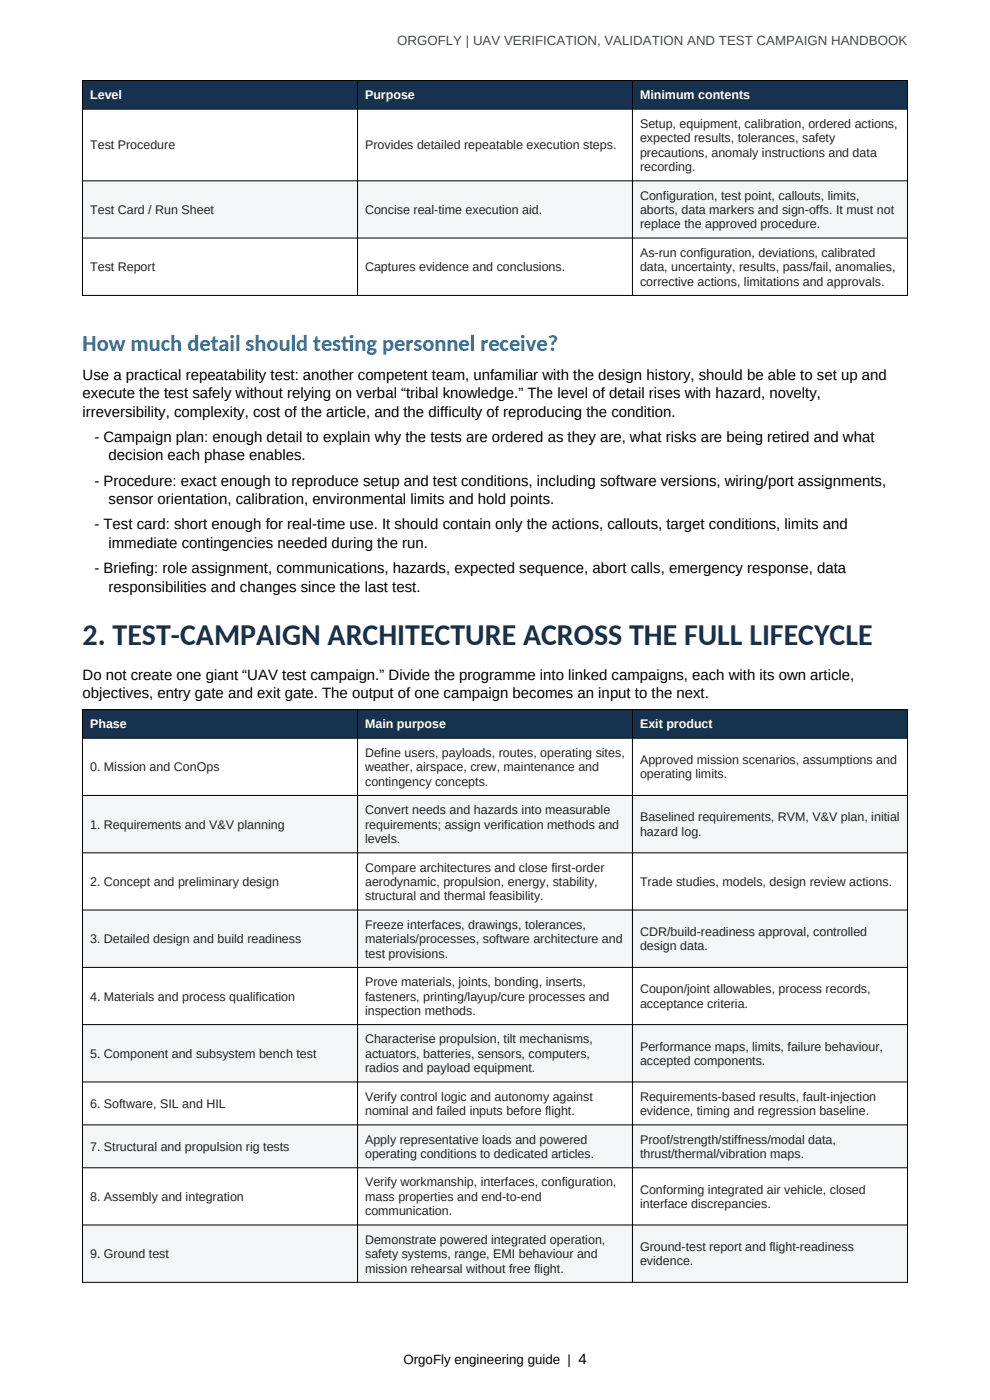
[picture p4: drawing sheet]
<svg xmlns="http://www.w3.org/2000/svg" width="210mm" height="297mm" viewBox="0 0 210 297" stroke-linecap="round" stroke-linejoin="round" font-family="sans-serif">
<defs><g id="words">
<text font-size="6.3" fill="#16324f" x="17.5" y="136.7">2. TEST-CAMPAIGN ARCHITECTURE ACROSS THE FULL LIFECYCLE</text>
<g font-size="4.8" fill="#1f6e9c">
<text x="17.5" y="74.4">How much detail should test</text>
<text x="72.4" y="74.4">ing personnel receive?</text>
</g>
<g font-size="3.2">
<text x="17.5" y="80.5">Use a practical repeatability test: another competent team, unfamiliar with the design history, should be able to set up and</text>
<text x="17.5" y="84.5">execute the test safely without relying on verbal “tribal knowledge.” The level of detail rises with hazard, novelty,</text>
<text x="17.5" y="88.4">irreversibility, complexity, cost of the article, and the difficulty of reproducing the condition.</text>
<text x="20" y="93.7">- Campaign plan: enough detail to explain why the tests are ordered as they are, what risks are being retired and what</text>
<text x="23" y="97.7">decision each phase enables.</text>
<text x="20" y="103">- Procedure: exact enough to reproduce setup and test conditions, including software versions, wiring/port assignments,</text>
<text x="23" y="106.9">sensor orientation, calibration, environmental limits and hold points.</text>
<text x="20" y="112.3">- Test card: short enough for real-time use. It should contain only the actions, callouts, target conditions, limits and</text>
<text x="23" y="116.2">immediate contingencies needed during the run.</text>
<text x="20" y="121.6">- Briefing: role assignment, communications, hazards, expected sequence, abort calls, emergency response, data</text>
<text x="23" y="125.5">responsibilities and changes since the last test.</text>
<text x="17.5" y="144.2">Do not create one giant “UAV test campaign.” Divide the programme into linked campaigns, each with its own article,</text>
<text x="17.5" y="148.1">objectives, entry gate and exit gate. The output of one campaign becomes an input to the next.</text>
</g>
<text font-size="2.8" fill="#3d4852" x="84.3" y="9.6">ORGOFLY | UAV VERIFICATION, VALIDATION AND TEST CAMPAIGN HANDBOOK</text>
<text font-size="2.8" x="85.6" y="289.3">OrgoFly engineering guide | 4</text>
<g font-size="2.6" fill="#fff">
<text x="19.1" y="21.1">Level</text>
<text x="77.5" y="21.1">Purpose</text>
<text x="135.8" y="21.1">Minimum contents</text>
<text x="19.1" y="154.5">Phase</text>
<text x="77.5" y="154.5">Main purpose</text>
<text x="135.8" y="154.5">Exit product</text>
</g>
<g font-size="2.6" fill="#222">
<text x="135.8" y="27.1">Setup, equipment, calibration, ordered actions,</text>
<text x="19.1" y="31.7">Test Procedure</text>
<text x="77.5" y="31.7">Provides detailed repeatable execution steps.</text>
<text x="135.8" y="30.2">expected results, tolerances, safety</text>
<text x="135.8" y="33.2">precautions, anomaly instructions and data</text>
<text x="135.8" y="36.3">recording.</text>
<text x="19.1" y="45.4">Test Card / Run Sheet</text>
<text x="77.5" y="45.4">Concise real-time execution aid.</text>
<text x="135.8" y="42.3">Configuration, test point, callouts, limits,</text>
<text x="135.8" y="45.4">aborts, data markers and sign-offs. It must not</text>
<text x="135.8" y="48.4">replace the approved procedure.</text>
<text x="19.1" y="57.5">Test Report</text>
<text x="77.5" y="57.5">Captures evidence and conclusions.</text>
<text x="135.8" y="54.5">As-run configuration, deviations, calibrated</text>
<text x="135.8" y="57.5">data, uncertainty, results, pass/fail, anomalies,</text>
<text x="135.8" y="60.6">corrective actions, limitations and approvals.</text>
<text x="77.5" y="160.6">Define users, payloads, routes, operating sites,</text>
<text x="19.1" y="163.6">0. Mission and ConOps</text>
<text x="77.5" y="163.6">weather, airspace, crew, maintenance and</text>
<text x="77.5" y="166.7">contingency concepts.</text>
<text x="135.8" y="162.1">Approved mission scenarios, assumptions and</text>
<text x="135.8" y="165.2">operating limits.</text>
<text x="77.5" y="172.7">Convert needs and hazards into measurable</text>
<text x="19.1" y="175.8">1. Requirements and V&amp;V planning</text>
<text x="77.5" y="175.8">requirements; assign verification methods and</text>
<text x="77.5" y="178.8">levels.</text>
<text x="135.8" y="174.3">Baselined requirements, RVM, V&amp;V plan, initial</text>
<text x="135.8" y="177.3">hazard log.</text>
<text x="77.5" y="184.9">Compare architectures and close first-order</text>
<text x="19.1" y="187.9">2. Concept and preliminary design</text>
<text x="77.5" y="187.9">aerodynamic, propulsion, energy, stability,</text>
<text x="77.5" y="191">structural and thermal feasibility.</text>
<text x="135.8" y="187.9">Trade studies, models, design review actions.</text>
<text x="77.5" y="197">Freeze interfaces, drawings, tolerances,</text>
<text x="19.1" y="200.1">3. Detailed design and build readiness</text>
<text x="77.5" y="200.1">materials/processes, software architecture and</text>
<text x="77.5" y="203.1">test provisions.</text>
<text x="135.8" y="198.6">CDR/build-readiness approval, controlled</text>
<text x="135.8" y="201.6">design data.</text>
<text x="77.5" y="209.2">Prove materials, joints, bonding, inserts,</text>
<text x="19.1" y="212.2">4. Materials and process qualification</text>
<text x="77.5" y="212.2">fasteners, printing/layup/cure processes and</text>
<text x="77.5" y="215.3">inspection methods.</text>
<text x="135.8" y="210.7">Coupon/joint allowables, process records,</text>
<text x="135.8" y="213.8">acceptance criteria.</text>
<text x="77.5" y="221.4">Characterise propulsion, tilt mechanisms,</text>
<text x="19.1" y="224.4">5. Component and subsystem bench test</text>
<text x="77.5" y="224.4">actuators, batteries, sensors, computers,</text>
<text x="77.5" y="227.5">radios and payload equipment.</text>
<text x="135.8" y="222.9">Performance maps, limits, failure behaviour,</text>
<text x="135.8" y="225.9">accepted components.</text>
<text x="77.5" y="233.5">Verify control logic and autonomy against</text>
<text x="135.8" y="233.5">Requirements-based results, fault-injection</text>
<text x="19.1" y="235">6. Software, SIL and HIL</text>
<text x="77.5" y="236.6">nominal and failed inputs before flight.</text>
<text x="135.8" y="236.6">evidence, timing and regression baseline.</text>
<text x="19.1" y="244.1">7. Structural and propulsion rig tests</text>
<text x="77.5" y="242.6">Apply representative loads and powered</text>
<text x="77.5" y="245.7">operating conditions to dedicated articles.</text>
<text x="135.8" y="242.6">Proof/strength/stiffness/modal data,</text>
<text x="135.8" y="245.7">thrust/thermal/vibration maps.</text>
<text x="77.5" y="251.7">Verify workmanship, interfaces, configuration,</text>
<text x="19.1" y="254.8">8. Assembly and integration</text>
<text x="77.5" y="254.8">mass properties and end-to-end</text>
<text x="77.5" y="257.8">communication.</text>
<text x="135.8" y="253.2">Conforming integrated air vehicle, closed</text>
<text x="135.8" y="256.3">interface discrepancies.</text>
<text x="77.5" y="263.9">Demonstrate powered integrated operation,</text>
<text x="19.1" y="266.9">9. Ground test</text>
<text x="77.5" y="266.9">safety systems, range, EMI behaviour and</text>
<text x="77.5" y="270">mission rehearsal without free flight.</text>
<text x="135.8" y="265.4">Ground-test report and flight-readiness</text>
<text x="135.8" y="268.4">evidence.</text>
</g>
</g></defs>
<g fill="#16324f">
<path d="M17.5 17h58.3v6.1h-58.3z" fill-rule="evenodd"/>
<path d="M75.8 17h58.3v6.1h-58.3z" fill-rule="evenodd"/>
<path d="M134.2 17h58.3v6.1h-58.3z" fill-rule="evenodd"/>
</g>
<g fill="#f3f5f6">
<path d="M17.5 38.3h58.3v12.1h-58.3z" fill-rule="evenodd"/>
<path d="M75.8 38.3h58.3v12.1h-58.3z" fill-rule="evenodd"/>
<path d="M134.2 38.3h58.3v12.1h-58.3z" fill-rule="evenodd"/>
</g>
<g fill="#16324f">
<path d="M17.5 150.5h58.3v6h-58.3z" fill-rule="evenodd"/>
<path d="M75.8 150.5h58.3v6h-58.3z" fill-rule="evenodd"/>
<path d="M134.2 150.5h58.3v6h-58.3z" fill-rule="evenodd"/>
</g>
<g fill="#f3f5f6">
<path d="M17.5 168.7h58.3v12.1h-58.3z" fill-rule="evenodd"/>
<path d="M75.8 168.7h58.3v12.1h-58.3z" fill-rule="evenodd"/>
<path d="M134.2 168.7h58.3v12.1h-58.3z" fill-rule="evenodd"/>
<path d="M17.5 193h58.3v12.1h-58.3z" fill-rule="evenodd"/>
<path d="M75.8 193h58.3v12.1h-58.3z" fill-rule="evenodd"/>
<path d="M134.2 193h58.3v12.1h-58.3z" fill-rule="evenodd"/>
<path d="M17.5 217.3h58.3v12.1h-58.3z" fill-rule="evenodd"/>
<path d="M75.8 217.3h58.3v12.1h-58.3z" fill-rule="evenodd"/>
<path d="M134.2 217.3h58.3v12.1h-58.3z" fill-rule="evenodd"/>
<path d="M17.5 238.5h58.3v9.1h-58.3z" fill-rule="evenodd"/>
<path d="M75.8 238.5h58.3v9.1h-58.3z" fill-rule="evenodd"/>
<path d="M134.2 238.5h58.3v9.1h-58.3z" fill-rule="evenodd"/>
<path d="M17.5 259.8h58.3v12.1h-58.3z" fill-rule="evenodd"/>
<path d="M75.8 259.8h58.3v12.1h-58.3z" fill-rule="evenodd"/>
<path d="M134.2 259.8h58.3v12.1h-58.3z" fill-rule="evenodd"/>
</g>
<g fill="#16324f">
<path d="M17.5 17h58.3v6.1h-58.3z" fill-rule="evenodd"/>
<path d="M75.8 17h58.3v6.1h-58.3z" fill-rule="evenodd"/>
<path d="M134.2 17h58.3v6.1h-58.3z" fill-rule="evenodd"/>
</g>
<g fill="#f3f5f6">
<path d="M17.5 38.3h58.3v12.1h-58.3z" fill-rule="evenodd"/>
<path d="M75.8 38.3h58.3v12.1h-58.3z" fill-rule="evenodd"/>
<path d="M134.2 38.3h58.3v12.1h-58.3z" fill-rule="evenodd"/>
</g>
<g fill="#16324f">
<path d="M17.5 150.5h58.3v6h-58.3z" fill-rule="evenodd"/>
<path d="M75.8 150.5h58.3v6h-58.3z" fill-rule="evenodd"/>
<path d="M134.2 150.5h58.3v6h-58.3z" fill-rule="evenodd"/>
</g>
<g fill="#f3f5f6">
<path d="M17.5 168.7h58.3v12.1h-58.3z" fill-rule="evenodd"/>
<path d="M75.8 168.7h58.3v12.1h-58.3z" fill-rule="evenodd"/>
<path d="M134.2 168.7h58.3v12.1h-58.3z" fill-rule="evenodd"/>
<path d="M17.5 193h58.3v12.1h-58.3z" fill-rule="evenodd"/>
<path d="M75.8 193h58.3v12.1h-58.3z" fill-rule="evenodd"/>
<path d="M134.2 193h58.3v12.1h-58.3z" fill-rule="evenodd"/>
<path d="M17.5 217.3h58.3v12.1h-58.3z" fill-rule="evenodd"/>
<path d="M75.8 217.3h58.3v12.1h-58.3z" fill-rule="evenodd"/>
<path d="M134.2 217.3h58.3v12.1h-58.3z" fill-rule="evenodd"/>
<path d="M17.5 238.5h58.3v9.1h-58.3z" fill-rule="evenodd"/>
<path d="M75.8 238.5h58.3v9.1h-58.3z" fill-rule="evenodd"/>
<path d="M134.2 238.5h58.3v9.1h-58.3z" fill-rule="evenodd"/>
<path d="M17.5 259.8h58.3v12.1h-58.3z" fill-rule="evenodd"/>
<path d="M75.8 259.8h58.3v12.1h-58.3z" fill-rule="evenodd"/>
<path d="M134.2 259.8h58.3v12.1h-58.3z" fill-rule="evenodd"/>
</g>
<g fill="none" stroke="#000" stroke-width=".21">
<path d="M17.4 17.1h175.2M17.5 17v45.8M75.8 17.2v45.4M134.2 17.2v45.4M192.5 17v45.8M17.6 23.2h174.8M17.6 38.4h174.8M17.6 50.5h174.8M17.4 62.7h175.2M17.4 150.5h175.2M17.5 150.5v121.6M17.6 156.6h174.8"/>
<path d="M75.8 150.6v121.4M134.2 150.6v121.4M192.5 150.5v121.6M17.6 168.8h174.8M17.6 180.9h174.8M17.6 193.1h174.8M17.6 205.2h174.8M17.6 217.4h174.8M17.6 229.5h174.8M17.6 238.6h174.8M17.6 247.7h174.8M17.6 259.9h174.8"/>
<path d="M17.4 272h175.2"/>
</g>
<use href="#words"/>
</svg>
